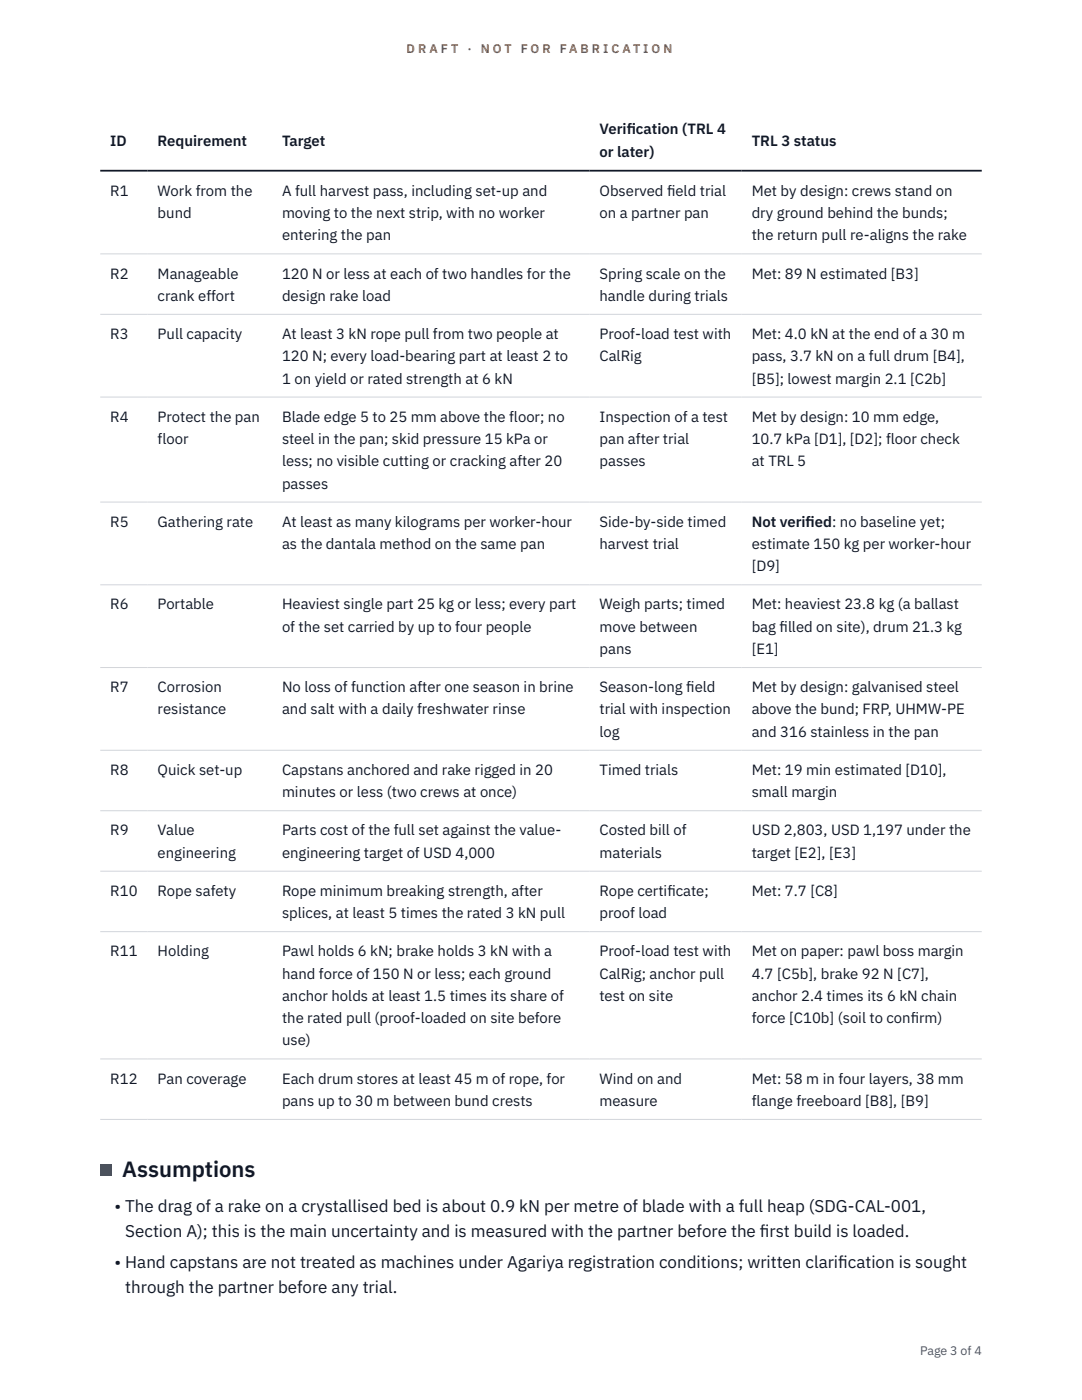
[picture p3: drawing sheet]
<svg xmlns="http://www.w3.org/2000/svg" width="216mm" height="279mm" viewBox="0 0 216 279" stroke-linecap="round" stroke-linejoin="round" font-family="sans-serif">
<defs><g id="words">
<text font-size="4.4" fill="#111827" x="24.4" y="234.9">Assumptions</text>
<g font-size="3.4" fill="#111827">
<text x="22.9" y="241.8">• The drag of a rake on a crystallised bed is about 0.9 kN per metre of blade with a full heap (SDG-CAL-001,</text>
<text x="25" y="246.9">Section A); this is the main uncertainty and is measured with the partner before the f</text>
<text x="151.6" y="246.9">irst build is loaded.</text>
<text x="22.9" y="253">• Hand capstans are not treated as machines under Agariya registration conditions; written clarif</text>
<text x="167.3" y="253">ication is sought</text>
<text x="25" y="258.1">through the partner before any trial.</text>
</g>
<g font-size="3" fill="#111827">
<text x="22" y="29.1">ID</text>
<text x="31.5" y="29.1">Requirement</text>
<text x="56.3" y="29.1">Target</text>
<text x="119.6" y="26.8">Verif</text>
<text x="125.1" y="26.8">ication (TRL 4</text>
<text x="150" y="29.1">TRL 3 status</text>
<text x="119.6" y="31.3">or later)</text>
<text x="22" y="39.1">R1</text>
<text x="31.5" y="39.1">Work from the</text>
<text x="56.3" y="39.1">A full harvest pass, including set-up and</text>
<text x="119.6" y="39.1">Observed f</text>
<text x="133.1" y="39.1">ield trial</text>
<text x="150" y="39.1">Met by design: crews stand on</text>
<text x="31.5" y="43.5">bund</text>
<text x="56.3" y="43.5">moving to the next strip, with no worker</text>
<text x="56.3" y="48">entering the pan</text>
<text x="119.6" y="43.5">on a partner pan</text>
<text x="150" y="43.5">dry ground behind the bunds;</text>
<text x="150" y="48">the return pull re-aligns the rake</text>
<text x="22" y="55.6">R2</text>
<text x="31.5" y="55.6">Manageable</text>
<text x="56.3" y="55.6">120 N or less at each of two handles for the</text>
<text x="119.6" y="55.6">Spring scale on the</text>
<text x="150" y="55.6">Met: 89 N estimated [B3]</text>
<text x="31.5" y="60">crank effort</text>
<text x="56.3" y="60">design rake load</text>
<text x="119.6" y="60">handle during trials</text>
<text x="22" y="67.7">R3</text>
<text x="31.5" y="67.7">Pull capacity</text>
<text x="56.3" y="67.7">At least 3 kN rope pull from two people at</text>
<text x="119.6" y="67.7">Proof-load test with</text>
<text x="150" y="67.7">Met: 4.0 kN at the end of a 30 m</text>
<text x="56.3" y="72.1">120 N; every load-bearing part at least 2 to</text>
<text x="56.3" y="76.5">1 on yield or rated strength at 6 kN</text>
<text x="119.6" y="72.1">CalRig</text>
<text x="150" y="72.1">pass, 3.7 kN on a full drum [B4],</text>
<text x="150" y="76.5">[B5]; lowest margin 2.1 [C2b]</text>
<text x="22" y="84.2">R4</text>
<text x="31.5" y="84.2">Protect the pan</text>
<text x="31.5" y="88.6">floor</text>
<text x="56.3" y="84.2">Blade edge 5 to 25 mm above the floor; no</text>
<text x="56.3" y="88.6">steel in the pan; skid pressure 15 kPa or</text>
<text x="119.6" y="84.2">Inspection of a test</text>
<text x="119.6" y="88.6">pan after trial</text>
<text x="150" y="84.2">Met by design: 10 mm edge,</text>
<text x="150" y="88.6">10.7 kPa [D1], [D2]; floor check</text>
<text x="56.3" y="93.1">less; no visible cutting or cracking after 20</text>
<text x="119.6" y="93.1">passes</text>
<text x="150" y="93.1">at TRL 5</text>
<text x="56.3" y="97.5">passes</text>
<text x="22" y="105.1">R5</text>
<text x="31.5" y="105.1">Gathering rate</text>
<text x="56.3" y="105.1">At least as many kilograms per worker-hour</text>
<text x="119.6" y="105.1">Side-by-side timed</text>
<text x="150" y="105.1">Not verif</text>
<text x="160.8" y="105.1">ied: no baseline yet;</text>
<text x="56.3" y="109.6">as the dantala method on the same pan</text>
<text x="119.6" y="109.6">harvest trial</text>
<text x="150" y="109.6">estimate 150 kg per worker-hour</text>
<text x="150" y="114">[D9]</text>
<text x="22" y="121.6">R6</text>
<text x="31.5" y="121.6">Portable</text>
<text x="56.3" y="121.6">Heaviest single part 25 kg or less; every part</text>
<text x="119.6" y="121.6">Weigh parts; timed</text>
<text x="150" y="121.6">Met: heaviest 23.8 kg (a ballast</text>
<text x="56.3" y="126.1">of the set carried by up to four people</text>
<text x="119.6" y="126.1">move between</text>
<text x="119.6" y="130.5">pans</text>
<text x="150" y="126.1">bag f</text>
<text x="150" y="130.5">[E1]</text>
<text x="155.6" y="126.1">illed on site), drum 21.3 kg</text>
<text x="22" y="138.1">R7</text>
<text x="31.5" y="138.1">Corrosion</text>
<text x="31.5" y="142.6">resistance</text>
<text x="56.3" y="138.1">No loss of function after one season in brine</text>
<text x="56.3" y="142.6">and salt with a daily freshwater rinse</text>
<text x="119.6" y="138.1">Season-long f</text>
<text x="119.6" y="142.6">trial with inspection</text>
<text x="136.9" y="138.1">ield</text>
<text x="150" y="138.1">Met by design: galvanised steel</text>
<text x="150" y="142.6">above the bund; FRP, UHMW-PE</text>
<text x="119.6" y="147">log</text>
<text x="150" y="147">and 316 stainless in the pan</text>
<text x="22" y="154.7">R8</text>
<text x="31.5" y="154.7">Quick set-up</text>
<text x="56.3" y="154.7">Capstans anchored and rake rigged in 20</text>
<text x="119.6" y="154.7">Timed trials</text>
<text x="150" y="154.7">Met: 19 min estimated [D10],</text>
<text x="56.3" y="159.1">minutes or less (two crews at once)</text>
<text x="150" y="159.1">small margin</text>
<text x="22" y="166.7">R9</text>
<text x="31.5" y="166.7">Value</text>
<text x="56.3" y="166.7">Parts cost of the full set against the value-</text>
<text x="119.6" y="166.7">Costed bill of</text>
<text x="150" y="166.7">USD 2,803, USD 1,197 under the</text>
<text x="31.5" y="171.2">engineering</text>
<text x="56.3" y="171.2">engineering target of USD 4,000</text>
<text x="119.6" y="171.2">materials</text>
<text x="150" y="171.2">target [E2], [E3]</text>
<text x="22" y="178.8">R10</text>
<text x="31.5" y="178.8">Rope safety</text>
<text x="56.3" y="178.8">Rope minimum breaking strength, after</text>
<text x="119.6" y="178.8">Rope certif</text>
<text x="133.2" y="178.8">icate;</text>
<text x="150" y="178.8">Met: 7.7 [C8]</text>
<text x="56.3" y="183.2">splices, at least 5 times the rated 3 kN pull</text>
<text x="119.6" y="183.2">proof load</text>
<text x="22" y="190.9">R11</text>
<text x="31.5" y="190.9">Holding</text>
<text x="56.3" y="190.9">Pawl holds 6 kN; brake holds 3 kN with a</text>
<text x="119.6" y="190.9">Proof-load test with</text>
<text x="150" y="190.9">Met on paper: pawl boss margin</text>
<text x="56.3" y="195.3">hand force of 150 N or less; each ground</text>
<text x="119.6" y="195.3">CalRig; anchor pull</text>
<text x="150" y="195.3">4.7 [C5b], brake 92 N [C7],</text>
<text x="56.3" y="199.7">anchor holds at least 1.5 times its share of</text>
<text x="119.6" y="199.7">test on site</text>
<text x="150" y="199.7">anchor 2.4 times its 6 kN chain</text>
<text x="56.3" y="204.2">the rated pull (proof-loaded on site before</text>
<text x="56.3" y="208.6">use)</text>
<text x="150" y="204.2">force [C10b] (soil to conf</text>
<text x="181.7" y="204.2">irm)</text>
<text x="22" y="216.3">R12</text>
<text x="31.5" y="216.3">Pan coverage</text>
<text x="56.3" y="216.3">Each drum stores at least 45 m of rope, for</text>
<text x="56.3" y="220.7">pans up to 30 m between bund crests</text>
<text x="119.6" y="216.3">Wind on and</text>
<text x="119.6" y="220.7">measure</text>
<text x="150" y="216.3">Met: 58 m in four layers, 38 mm</text>
<text x="150" y="220.7">flange freeboard [B8], [B9]</text>
</g>
<g font-size="2.5" fill="#b45309">
<text x="81.1" y="10.5">D R A F T</text>
<text x="93.3" y="10.5">·</text>
<text x="95.9" y="10.5">N O T</text>
<text x="103.9" y="10.5">F O R</text>
<text x="111.7" y="10.5">F A B R I C A T I O N</text>
</g>
<text font-size="2.5" fill="#4b5563" x="183.6" y="270.3">Page 3 of 4</text>
</g></defs>
<path d="M20 50.7h175.9M20 62.7h175.9M20 79.2h175.9M20 100.2h175.9M20 116.7h175.9M20 133.2h175.9M20 149.7h175.9M20 161.8h175.9M20 173.9h175.9M20 185.9h175.9M20 211.3h175.9M20 223.4h175.9" fill="none" stroke="#d1d5db" stroke-width=".2"/>
<path d="M20 34.1h175.9" fill="none" stroke="#111827" stroke-width=".35"/>
<path d="M20 232.3h2.2v2.2h-2.2z" fill="#0f766e"/>
<use href="#words"/>
</svg>
